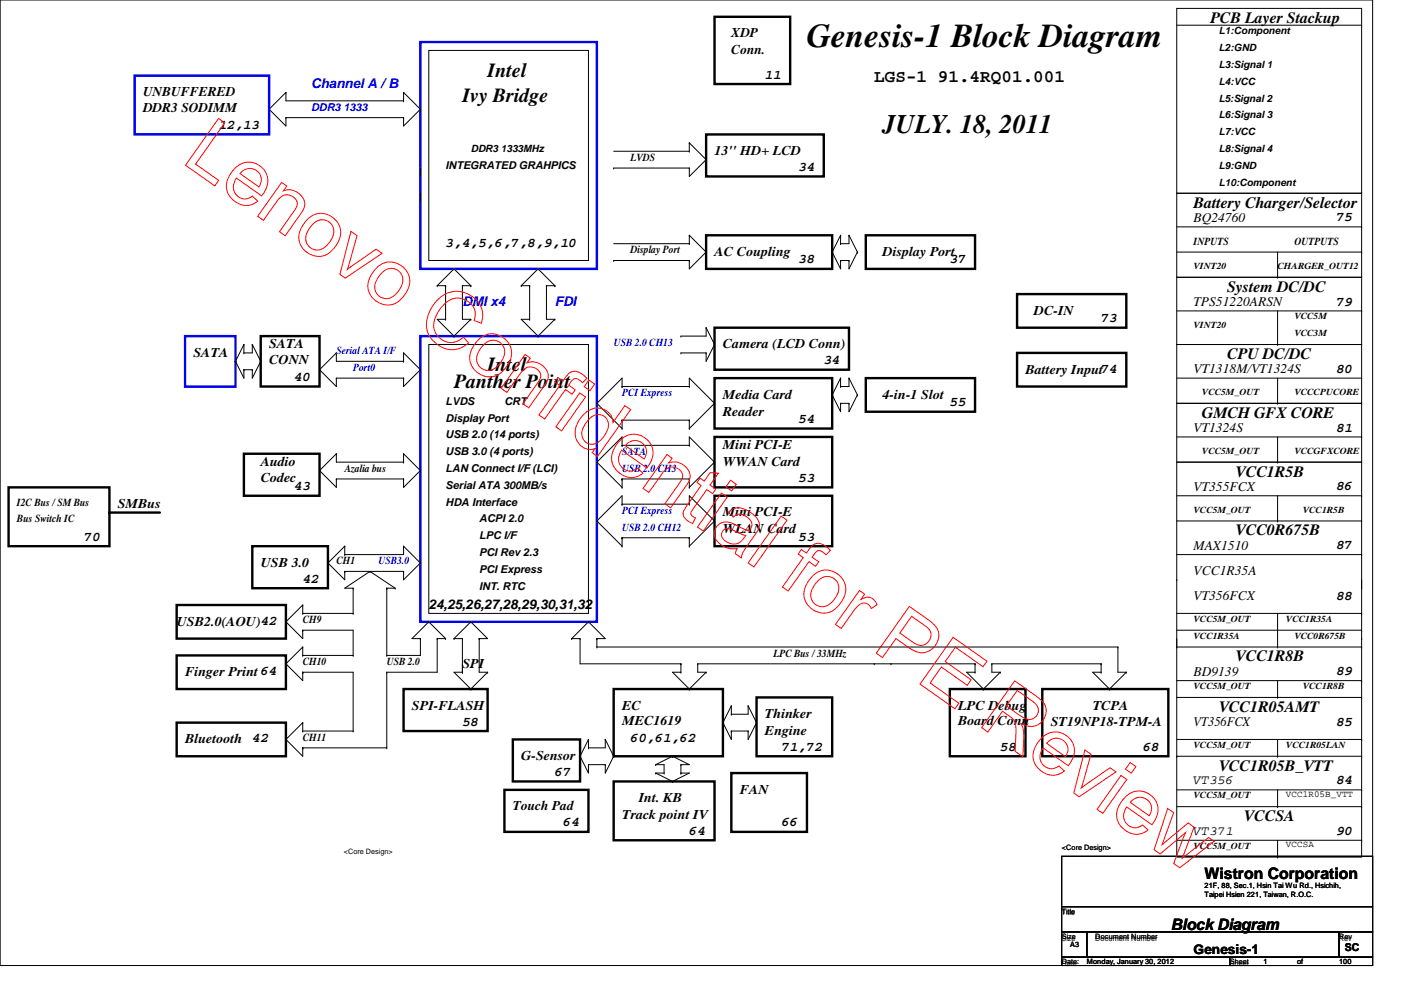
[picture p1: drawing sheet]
<svg xmlns="http://www.w3.org/2000/svg" width="297mm" height="210mm" viewBox="0 0 297 210" stroke-linecap="round" stroke-linejoin="round" font-family="sans-serif">
<defs><g id="words">
<text font-size="7.1" x="170.7" y="9.9">Genesis-1 Block Diagram</text>
<text font-size="5.7" x="186.7" y="28.2">JULY. 18, 2011</text>
<g font-size="4.2">
<text x="103.2" y="16.3">Intel</text>
<text x="97.8" y="21.6">Ivy Bridge</text>
<text x="96.1" y="82">Panther Point</text>
<text x="103.2" y="78.5">Intel</text>
</g>
<text font-size="3.7" x="185" y="17.4">LGS-1 91.4RQ01.001</text>
<g font-size="3.3">
<text x="256.1" y="4.8">PCB Layer Stackup</text>
<text x="252.5" y="43.9">Battery Charger/Selector</text>
<text x="259.6" y="61.7">System DC/DC</text>
<text x="259.6" y="75.9">CPU DC/DC</text>
<text x="254.3" y="88.4">GMCH GFX CORE</text>
<text x="261.4" y="100.8">VCC1R5B</text>
<text x="261.4" y="113.3">VCC0R675B</text>
<text x="261.4" y="140">VCC1R8B</text>
<text x="257.8" y="150.6">VCC1R05AMT</text>
<text x="257.8" y="163.1">VCC1R05B_VTT</text>
<text x="263.2" y="173.7">VCCSA</text>
<text x="254.8" y="186.1">Wistron Corporation</text>
<text x="247.7" y="196.7">Block Diagram</text>
</g>
<g font-size="2.8">
<text x="154.7" y="7.9">XDP</text>
<text x="154.7" y="11.5">Conn.</text>
<text x="161.8" y="16.6">11</text>
<text x="30.3" y="20.4">UNBUFFERED</text>
<text x="30.3" y="23.7">DDR3 SODIMM</text>
<text x="46.3" y="27.3">12,13</text>
<text x="151.2" y="32.8">13'' HD+ LCD</text>
<text x="168.9" y="36.2">34</text>
<text x="252.5" y="47">BQ24760</text>
<text x="282.7" y="46.9">75</text>
<text x="94.3" y="52.2">3,4,5,6,7,8,9,10</text>
<text x="151.2" y="54.1">AC Coupling</text>
<text x="168.9" y="55.8">38</text>
<text x="186.7" y="54.1">Display Port</text>
<text x="201" y="55.8">37</text>
<text x="252.5" y="64.8">TPS51220ARSN</text>
<text x="282.7" y="64.6">79</text>
<text x="218.7" y="66.6">DC-IN</text>
<text x="233" y="68.2">73</text>
<text x="40.9" y="75.5">SATA</text>
<text x="56.9" y="73.7">SATA</text>
<text x="56.9" y="77">CONN</text>
<text x="152.9" y="73.7">Camera (LCD Conn)</text>
<text x="174.3" y="77.1">34</text>
<text x="62.3" y="80.6">40</text>
<text x="217" y="79">Battery Input74</text>
<text x="252.5" y="79">VT1318M/VT1324S</text>
<text x="282.7" y="78.9">80</text>
<text x="152.9" y="87.9">Reader</text>
<text x="152.9" y="84.4">Media Card</text>
<text x="168.9" y="89.5">54</text>
<text x="186.7" y="84.4">4-in-1 Slot</text>
<text x="201" y="86">55</text>
<text x="152.9" y="95">Mini PCI-E</text>
<text x="252.5" y="91.4">VT1324S</text>
<text x="282.7" y="91.3">81</text>
<text x="55.2" y="98.6">Audio</text>
<text x="55.2" y="101.9">Codec</text>
<text x="152.9" y="98.6">WWAN Card</text>
<text x="168.9" y="102">53</text>
<text x="24.9" y="107.5">SMBus</text>
<text x="62.3" y="103.8">43</text>
<text x="252.5" y="103.9">VT355FCX</text>
<text x="282.7" y="103.8">86</text>
<text x="152.9" y="112.8">WLAN Card</text>
<text x="152.9" y="109.3">Mini PCI-E</text>
<text x="17.8" y="114.4">70</text>
<text x="55.2" y="119.9">USB 3.0</text>
<text x="168.9" y="114.4">53</text>
<text x="252.5" y="116.3">MAX1510</text>
<text x="282.7" y="116.2">87</text>
<text x="64" y="123.3">42</text>
<text x="252.5" y="121.7">VCC1R35A</text>
<text x="90.7" y="128.8">24,25,26,27,28,29,30,31,32</text>
<text x="252.5" y="127">VT356FCX</text>
<text x="282.7" y="126.9">88</text>
<text x="37.4" y="132.4">USB2.0(AOU)42</text>
<text x="39.2" y="143">Finger Print 64</text>
<text x="97.8" y="141.3">SPI</text>
<text x="252.5" y="143">BD9139</text>
<text x="282.7" y="142.9">89</text>
<text x="87.2" y="150.2">SPI-FLASH</text>
<text x="97.8" y="153.5">58</text>
<text x="131.6" y="150.2">EC</text>
<text x="131.6" y="153.5">MEC1619</text>
<text x="161.8" y="151.9">Thinker</text>
<text x="161.8" y="155.5">Engine</text>
<text x="202.7" y="150.2">LPC Debug</text>
<text x="202.7" y="153.5">Board Conn</text>
<text x="222.3" y="153.7">ST19NP18-TPM-A</text>
<text x="231.2" y="150.2">TCPA</text>
<text x="252.5" y="153.7">VT356FCX</text>
<text x="282.7" y="153.5">85</text>
<text x="39.2" y="157.3">Bluetooth</text>
<text x="53.4" y="157.1">42</text>
<text x="110.3" y="160.8">G-Sensor</text>
<text x="133.4" y="157.1">60,61,62</text>
<text x="165.4" y="158.9">71,72</text>
<text x="211.6" y="158.9">58</text>
<text x="241.8" y="158.9">68</text>
<text x="117.4" y="164.2">67</text>
<text x="156.5" y="167.9">FAN</text>
<text x="252.5" y="166">VT356</text>
<text x="282.7" y="166">84</text>
<text x="108.5" y="171.5">Touch Pad</text>
<text x="131.6" y="173.3">Track point IV</text>
<text x="135.2" y="169.7">Int. KB</text>
<text x="119.2" y="174.9">64</text>
<text x="145.8" y="176.7">64</text>
<text x="165.4" y="174.9">66</text>
<text x="252.5" y="176.7">VT371</text>
<text x="282.7" y="176.7">90</text>
<text x="252.5" y="201.8">Genesis-1</text>
</g>
<g font-size="2.8" fill="#00f">
<text x="65.8" y="18.6">Channel A / B</text>
<text x="97.8" y="64.8">DMI x4</text>
<text x="117.4" y="64.8">FDI</text>
</g>
<g font-size="2.3" fill="#00f">
<text x="65.8" y="23.4">DDR3 1333</text>
<text x="71.2" y="75">Serial ATA I/F</text>
<text x="129.8" y="73.2">USB 2.0 CH13</text>
<text x="74.7" y="78.5">Port0</text>
<text x="131.6" y="83.9">PCI Express</text>
<text x="131.6" y="96.3">SATA</text>
<text x="131.6" y="99.9">USB 2.0 CH3</text>
<text x="131.6" y="112.3">USB 2.0 CH12</text>
<text x="131.6" y="108.8">PCI Express</text>
<text x="80" y="119.4">USB3.0</text>
</g>
<g font-size="2.3">
<text x="94.3" y="35.9">INTEGRATED GRAHPICS</text>
<text x="133.4" y="34.1">LVDS</text>
<text x="133.4" y="53.6">Display Port</text>
<text x="252.5" y="51.9">INPUTS</text>
<text x="273.9" y="51.9">OUTPUTS</text>
<text x="94.3" y="85.6">LVDS</text>
<text x="94.3" y="89.2">Display Port</text>
<text x="106.7" y="85.6">CRT</text>
<text x="94.3" y="92.8">USB 2.0 (14 ports)</text>
<text x="72.9" y="99.9">Azalia bus</text>
<text x="94.3" y="99.9">LAN Connect I/F (LCI)</text>
<text x="94.3" y="96.3">USB 3.0 (4 ports)</text>
<text x="3.6" y="107">I2C Bus / SM Bus</text>
<text x="94.3" y="107">HDA Interface</text>
<text x="94.3" y="103.4">Serial ATA 300MB/s</text>
<text x="3.6" y="110.5">Bus Switch IC</text>
<text x="101.4" y="110.5">ACPI 2.0</text>
<text x="71.2" y="119.4">CH1</text>
<text x="101.4" y="114.1">LPC I/F</text>
<text x="101.4" y="117.6">PCI Rev 2.3</text>
<text x="101.4" y="124.8">INT. RTC</text>
<text x="101.4" y="121.2">PCI Express</text>
<text x="64" y="131.9">CH9</text>
<text x="64" y="140.8">CH10</text>
<text x="81.8" y="140.8">USB 2.0</text>
<text x="163.6" y="139">LPC Bus / 33MHz</text>
<text x="64" y="156.8">CH11</text>
<text x="284.5" y="201.3">SC</text>
</g>
<g font-size="2.1">
<text x="257.8" y="7.3">L1:Component</text>
<text x="257.8" y="10.8">L2:GND</text>
<text x="257.8" y="14.4">L3:Signal 1</text>
<text x="257.8" y="17.9">L4:VCC</text>
<text x="257.8" y="21.5">L5:Signal 2</text>
<text x="257.8" y="28.6">L7:VCC</text>
<text x="257.8" y="25.1">L6:Signal 3</text>
<text x="99.6" y="32.2">DDR3 1333MHz</text>
<text x="257.8" y="32.2">L8:Signal 4</text>
<text x="257.8" y="35.7">L9:GND</text>
<text x="257.8" y="39.3">L10:Component</text>
</g>
<g font-size="1.9">
<text x="252.5" y="56.9">VINT20</text>
<text x="270.3" y="56.9">CHARGER_OUT12</text>
<text x="252.5" y="69.3">VINT20</text>
<text x="273.9" y="71.1">VCC3M</text>
<text x="273.9" y="67.6">VCC5M</text>
<text x="254.3" y="83.6">VCC5M_OUT</text>
<text x="273.9" y="83.6">VCCCPUCORE</text>
<text x="254.3" y="96">VCC5M_OUT</text>
<text x="273.9" y="96">VCCGFXCORE</text>
<text x="252.5" y="108.5">VCC5M_OUT</text>
<text x="275.6" y="108.5">VCC1R5B</text>
<text x="252.5" y="131.6">VCC5M_OUT</text>
<text x="272.1" y="131.6">VCC1R35A</text>
<text x="252.5" y="135.1">VCC1R35A</text>
<text x="273.9" y="135.1">VCC0R675B</text>
<text x="252.5" y="145.8">VCC5M_OUT</text>
<text x="275.6" y="145.8">VCC1R8B</text>
<text x="252.5" y="158.2">VCC5M_OUT</text>
<text x="272.1" y="158.2">VCC1R05LAN</text>
<text x="252.5" y="168.9">VCC5M_OUT</text>
<text x="272.1" y="168.7">VCC1R05B_VTT</text>
<text x="252.5" y="179.6">VCC5M_OUT</text>
<text x="272.1" y="179.3">VCCSA</text>
</g>
<g font-size="1.6">
<text x="224.6" y="180">&lt;Core Design&gt;</text>
<text x="72.8" y="180.7">&lt;Core Design&gt;</text>
<text x="254.8" y="188">21F, 88, Sec.1, Hsin Tai Wu Rd., Hsichih,</text>
<text x="254.8" y="189.8">Taipei Hsien 221, Taiwan, R.O.C.</text>
<text x="224.6" y="193.7">Title</text>
<text x="224.6" y="193.3">Title</text>
<text x="224.6" y="199">Size</text>
<text x="224.6" y="198.6">Size</text>
<text x="224.6" y="204">Date:</text>
<text x="226.4" y="200.4">A3</text>
<text x="230" y="204">Monday, January 30, 2012</text>
<text x="231.7" y="199">Document Number</text>
<text x="231.7" y="198.6">Document Number</text>
<text x="260.2" y="204">Sheet</text>
<text x="267.3" y="204">1</text>
<text x="274.4" y="204">of</text>
<text x="283.3" y="199">Rev</text>
<text x="283.3" y="198.6">Rev</text>
<text x="283.3" y="204">100</text>
<text x="224.6" y="204.4">Date:</text>
<text x="260.1" y="204.4">Sheet</text>
</g>
</g></defs>
<g fill="none" stroke="#f00" stroke-width=".21">
<path d="M46.2 25.1l1.4 .9-6.2 8.7 4.9 3.5-.9 1.1-6.2-4.3zM49.8 35.5a4 4 0 0 1 5.7 .1 4 4 0 0 1 0 5.7l-.1 .2-5.4-3.8a2.62 2.62 0 0 0-.4 2.9 2.62 2.62 0 0 0 2.6 1.5l1.2-.6 1.1 1.1a4.1 4.1 0 0 1-6.6-3.2 5.7 5.7 0 0 1 1.9-3.9zM51.1 36.4a2.44 2.44 0 0 1 3.3-.2 2.44 2.44 0 0 1 .4 3.4l-4-2.9zM59.6 38.6l1.1 .8-.7 1a3.3 3.3 0 0 1 4.4 3.3l-.7 1.4-3.4 4.8-1.2-.9 3.1-4.3a2.05 2.05 0 0 0 0-3 2.05 2.05 0 0 0-2.9 .1l-3.6 4.8-1.2-.8zM65.1 46.3a4.1 4.1 0 0 1 5.7 0 4.1 4.1 0 0 1 .3 5.7 4.1 4.1 0 0 1-6 1.5 4.1 4.1 0 0 1-.8-6.2zM66.3 47.3a2.53 2.53 0 0 1 3.6-.1 2.53 2.53 0 0 1 .2 3.5 3.4 3.4 0 0 1-3.4 2.2 2.59 2.59 0 0 1-1.5-4.2zM74.3 49l1.2 .9-2 7.1 6.1-4.3 1.2 .9-7.8 5.3-1.1-.8zM79.7 56.6a4.1 4.1 0 0 1 5.7 0 4.1 4.1 0 0 1 .3 5.7 4.1 4.1 0 0 1-6 1.5 4.1 4.1 0 0 1-.8-6.2zM81 57.6a2.53 2.53 0 0 1 3.5-.1 2.53 2.53 0 0 1 .2 3.5 3.4 3.4 0 0 1-3.4 2.2 2.59 2.59 0 0 1-1.5-4.2zM92.5 63.6a5.5 5.5 0 0 1 5.8-1.7 5.5 5.5 0 0 1 3.8 4.8l-.3 1.7-1.5-.6a3.6 3.6 0 0 0-1.1-3.9 3.6 3.6 0 0 0-4.1-.4 6.7 6.7 0 0 0-3.3 6 3.7 3.7 0 0 0 6.2 1.8l1.1 1.3a5.2 5.2 0 0 1-7.8-.8 5.6 5.6 0 0 1 .1-6.8zM101.3 71.8a4.1 4.1 0 0 1 5.6 0 4.1 4.1 0 0 1 .3 5.7 4.1 4.1 0 0 1-6 1.5 4.1 4.1 0 0 1-.7-6.2zM102.5 72.8a2.53 2.53 0 0 1 3.5-.1 2.53 2.53 0 0 1 .2 3.5 3.4 3.4 0 0 1-3.3 2.2 2.59 2.59 0 0 1-1.5-4.2z"/>
<path d="M111.1 75l1.1 .8-.7 1a3.3 3.3 0 0 1 4.4 3.3l-.7 1.4-3.3 4.8-1.3-.9 3.1-4.3a2.05 2.05 0 0 0 0-3 2.05 2.05 0 0 0-2.9 .1l-3.6 4.8-1.2-.8zM118 79.9l1.1 .7 .5-.7a2.33 2.33 0 0 1 4-.4l.6 .6-1 .9a1.79 1.79 0 0 0-1.8-.8l-1.1 1.3 1.4 1-.7 .9-1.4-1-4.4 6.3-1.2-.9 4.4-6.2-1-.8zM122.7 83.1l1.2 .9-5.1 7.2-1.2-.9zM123.4 87.8a3.5 3.5 0 0 1 3.7-1.4 3.5 3.5 0 0 1 2.6 3l2.5-3.6 1.2 .9-7 9.9-1.1-.8 .6-.9a3.4 3.4 0 0 1-3.4-1 3.4 3.4 0 0 1-.7-3.5l.6-1.3zM124.6 80.4l1.2 .9-1 1.4-1.2-.9zM124.8 88.5a2.27 2.27 0 0 1 3.1-.3 2.27 2.27 0 0 1 .5 3.1 4.2 4.2 0 0 1-3 2.7 2.27 2.27 0 0 1-2.1-1.2 2.27 2.27 0 0 1 .1-2.3zM131.3 93.1a4 4 0 0 1 5.7 0 4 4 0 0 1 0 5.7l-.1 .2-5.4-3.7a2.62 2.62 0 0 0-.4 2.9 2.62 2.62 0 0 0 2.6 1.4l1.2-.5 1.1 1a4.1 4.1 0 0 1-6.6-3.1 5.7 5.7 0 0 1 1.9-3.9zM132.6 94a2.44 2.44 0 0 1 3.3-.2 2.44 2.44 0 0 1 .4 3.3l-4-2.8zM141.1 96.2l1.1 .7-.7 1.1a3.3 3.3 0 0 1 4.4 3.2l-.6 1.5-3.4 4.8-1.2-.9 3-4.4a2.05 2.05 0 0 0 0-2.9 2.05 2.05 0 0 0-2.9 .1l-3.5 4.8-1.3-.9zM148.1 101.2l.9 .6 1.3-1.8 1.7 .1-1.8 2.5 1.2 .9-.6 1-1.3-.9-2.9 4.2a.93 .93 0 0 0-.4 .9 .93 .93 0 0 0 .7 .8l.2 .1-.6 1.2a2.49 2.49 0 0 1-2-2.4l.6-1.1 3.2-4.6-.9-.6zM152.6 104.3l1.2 .9-5 7.2-1.2-.9zM153.1 112.2a1.6 1.6 0 0 1 2 0l2.7 1.1a2.7 2.7 0 0 1-2.6 1.8 2.7 2.7 0 0 1-2.5-1.8l.1-.7z"/>
<path d="M154.1 108.4a3.2 3.2 0 0 1 4.4-.2 3.5 3.5 0 0 1 2.1 3.1l-.4 1.2-1.6 2.3a6.9 6.9 0 0 0-1.8 3.3l-1.2-.9 .4-1.1a4.4 4.4 0 0 1-4.9-2.9 2.63 2.63 0 0 1 1.4-2.5 2.63 2.63 0 0 1 2.8 .2l3.1 1.5a1.75 1.75 0 0 0-.4-3 1.94 1.94 0 0 0-2.9 0zM154.6 101.6l1.2 .9-1 1.4-1.2-.9zM165.3 109.2l1.2 .9-7 9.9-1.2-.9zM169.5 116.3l1.1 .7 .5-.7a2.33 2.33 0 0 1 4.1-.3l.5 .5-.9 .9a1.79 1.79 0 0 0-1.9-.8l-1.1 1.3 1.4 1-.7 .9-1.3-1-4.4 6.3-1.3-.9 4.4-6.2-1-.8zM172 121.8a4.1 4.1 0 0 1 5.6 0 4.1 4.1 0 0 1 .3 5.6 4.1 4.1 0 0 1-6 1.6 4.1 4.1 0 0 1-.8-6.2zM173.2 122.8a2.53 2.53 0 0 1 3.5-.2 2.53 2.53 0 0 1 .2 3.6 3.4 3.4 0 0 1-3.3 2.2 2.59 2.59 0 0 1-1.5-4.2zM181.8 125l1.1 .7-.7 1.1a2.13 2.13 0 0 1 3.4 1.1l-1.3 .9a1.72 1.72 0 0 0-1.4-1.2 1.72 1.72 0 0 0-1.7 .9l-3.2 4.5-1.2-.9zM192.4 128.3l3.7 2.7a4.4 4.4 0 0 1 2.5 3.6 3.7 3.7 0 0 1-2.1 3.2 3.7 3.7 0 0 1-3.8-.5l-3.2-2.2-2.8 4-1.3-.9zM192.9 130.4l2.5 1.8a2.33 2.33 0 0 1 1.6 2.4 2.17 2.17 0 0 1-3.6 1.4l-3-2.1zM201.6 134.9l7.2 5-.8 1.2-5.9-4.2-2.1 3.1 5.5 3.8-.9 1.2-5.4-3.9-2.4 3.4 6.1 4.3-.9 1.2-7.4-5.2zM214.7 144.1l4.4 3.1a4.1 4.1 0 0 1 2.2 3.2 3.3 3.3 0 0 1-1.8 3 3.3 3.3 0 0 1-3.5-.3 5.5 5.5 0 0 1 .6 3.1l-.2 3.9-1.6-1.1 .1-4.6a2.79 2.79 0 0 0-1.3-2.8l-1.5-1.1-3.1 4.4-1.3-.9zM215.2 146.1l3.1 2.2a2.06 2.06 0 0 1 .6 3.5 2.19 2.19 0 0 1-2.8-.2l-3.2-2.2z"/>
<path d="M220.5 156.1a4 4 0 0 1 5.7 0 4 4 0 0 1-.1 5.7l-.1 .2-5.3-3.8a2.62 2.62 0 0 0-.5 3 2.62 2.62 0 0 0 2.7 1.4l1.1-.5 1.2 1a4.1 4.1 0 0 1-6.7-3.1 5.7 5.7 0 0 1 2-3.9zM221.7 157a2.44 2.44 0 0 1 3.4-.2 2.44 2.44 0 0 1 .3 3.3l-4-2.8zM229.5 158.7l1.3 .9-2 7.1 6.1-4.2 1.2 .8-7.8 5.3-1.1-.8zM237.2 164.1l1.2 .8-5.1 7.2-1.2-.8zM238.2 168.6a4 4 0 0 1 5.7 0 4 4 0 0 1-.1 5.7l-.1 .2-5.3-3.8a2.62 2.62 0 0 0-.5 3 2.62 2.62 0 0 0 2.7 1.4l1.1-.5 1.2 1a4.1 4.1 0 0 1-6.7-3.2 5.7 5.7 0 0 1 2-3.8zM239.1 161.4l1.2 .8-1 1.4-1.2-.9zM239.4 169.5a2.44 2.44 0 0 1 3.4-.2 2.44 2.44 0 0 1 .3 3.3l-4-2.8zM247 171.1l1.3 .9-2.4 6.7 5.5-4.6 1.2 .9-2.4 6.6 5.5-4.4 1.2 .8-7.3 5.6-1.3-.9 2.5-6.5-5.4 4.5-1.2-.9z"/>
</g>
<g fill="none" stroke="#000" stroke-width=".21">
<path d="M0 0h290.4v204.3h-290.4zM60.5 19.6h.1M60.5 19.6v1.7h24.9M60.5 19.6l-3.6 3.5M85.4 19.6h.1M85.4 19.6v1.7M85.4 19.6l3.5 3.5M90.7 10.7h33.8v44.4h-33.8zM249 1.8h39.1v39.1h-39.1zM249 5.3h39.1M288.1 5.3h.1M56.9 23.1h.1"/>
<path d="M56.9 23.1l3.6 3.6v-1.8M60.5 24.9h.1M60.5 24.9h24.9M85.4 24.9h.1M85.4 21.3h.1M88.9 23.1h.1M88.9 35.6h.1M88.9 23.1l-3.5 3.6v-1.8M88.9 35.6v1.7M129.8 35.6h.1M129.8 35.6h16M129.8 32h16"/>
<path d="M145.8 35.6h.1M145.8 30.2h.1M145.8 32h.1M145.8 30.2v1.8M145.8 30.2l3.6 3.6M149.4 33.8h.1M149.4 33.8l-3.6 3.5v-1.7M88.9 40.9h.1M88.9 40.9v1.8M129.8 55.1h.1M129.8 55.1h16M129.8 51.6h16"/>
<path d="M145.8 49.8h.1M145.8 51.6h.1M145.8 55.1h.1M145.8 49.8v1.8M145.8 49.8l3.6 3.5M149.4 53.3h.1M149.4 53.3l-3.6 3.6v-1.8M176.1 53.3h.1M176.1 53.3l1.7 3.6v-1.8M177.8 51.6h.1M177.8 55.1h.1M177.8 49.8h.1"/>
<path d="M177.8 55.1h1.8M177.8 49.8l-1.7 3.5M177.8 49.8v1.8M179.6 55.1h.1M179.6 49.8h.1M179.6 49.8v1.8h-1.8M179.6 49.8l1.8 3.5M181.4 53.3h.1M181.4 53.3l-1.8 3.6v-1.8M249 58.7h39.1v14.2h-39.1zM249 40.9h39.1v17.8h-39.1zM249 53.3h39.1"/>
<path d="M249 48h39.1M270.3 58.7h.1M270.3 53.3v5.4M288.1 53.3h.1M288.1 48h.1M49.8 76.5h.1M49.8 76.5l1.8 3.5v-1.8M51.6 74.7h.1M51.6 72.9h.1M51.6 78.2h.1M51.6 72.9l-1.8 3.6M51.6 72.9v1.8"/>
<path d="M51.6 78.2h1.8M53.4 72.9h.1M53.4 78.2h.1M53.4 72.9v1.8h-1.8M53.4 72.9l1.8 3.6M55.2 76.5h.1M55.2 76.5l-1.8 3.5v-1.8M67.6 78.2h.1M67.6 78.2l3.6 3.6v-1.8M71.2 74.7h.1M71.2 74.7v1.8h14.2M71.2 74.7l-3.6 3.5"/>
<path d="M85.4 74.7h.1M85.4 76.5h.1M85.4 74.7v1.8M85.4 74.7l3.5 3.5M88.9 78.2h.1M88.9 78.2l-3.5 3.6v-1.8M90.7 72.9h33.8v56.9h-33.8zM92.5 60.5h.1M92.5 60.5l3.6-3.6 3.5 3.6M92.5 60.5h1.8M94.3 67.6h.1M94.3 60.5h.1"/>
<path d="M94.3 67.6h-1.8l3.6 3.5M94.3 60.5v7.1M96.1 71.1h.1M97.8 60.5h.1M97.8 60.5v7.1h1.8M97.8 60.5h1.8M99.6 67.6h.1M99.6 60.5h.1M99.6 67.6l-3.5 3.5M110.3 60.5h.1M110.3 60.5l3.5-3.6 3.6 3.6M110.3 60.5h1.8"/>
<path d="M112.1 67.6h.1M112.1 60.5h.1M112.1 67.6h-1.8l3.5 3.5M112.1 60.5v7.1M113.8 71.1h.1M115.6 60.5h.1M115.6 60.5v7.1h1.8M115.6 60.5h1.8M117.4 67.6h.1M117.4 60.5h.1M117.4 67.6l-3.6 3.5M144.1 71.1h.1"/>
<path d="M144.1 74.7h.1M144.1 74.7h5.3M149.4 69.3h.1M149.4 74.7h.1M149.4 69.3l1.8 3.6M149.4 69.3v1.8h-5.3M151.2 72.9h.1M151.2 72.9l-1.8 3.6v-1.8M249 72.9h39.1v12.4h-39.1zM249 65.8h39.1M270.3 72.9h.1M270.3 65.8v7.1"/>
<path d="M288.1 65.8h.1M67.6 99.6h.1M67.6 99.6l3.6 3.5v-1.8M71.2 80h.1M71.2 96h.1M71.2 96l-3.6 3.6M71.2 80h14.2M71.2 96v1.8h14.2M85.4 80h.1M85.4 96h.1M85.4 97.8h.1M85.4 96v1.8"/>
<path d="M85.4 96l3.5 3.6M88.9 99.6h.1M88.9 99.6l-3.5 3.5v-1.8M126.3 97.8h.1M126.3 85.3h.1M126.3 97.8l5.3 5.3M126.3 85.3l5.3 5.4M131.6 94.2h.1M131.6 81.8h.1M131.6 88.9h.1M131.6 90.7h.1M131.6 94.2h14.2"/>
<path d="M131.6 94.2v-1.7l-5.3 5.3M131.6 81.8v-1.8l-5.3 5.3M131.6 88.9v1.8M131.6 81.8h14.2M131.6 88.9h14.2M145.8 94.2h.1M145.8 81.8h.1M145.8 88.9h.1M145.8 90.7h.1M145.8 81.8v-1.8l5.4 5.3M145.8 88.9v1.8M145.8 94.2v-1.7l5.4 5.3"/>
<path d="M151.2 97.8h.1M151.2 85.3h.1M151.2 97.8l-5.4 5.3M151.2 85.3l-5.4 5.4M176.1 83.6h.1M176.1 83.6l1.7 3.5v-1.8M177.8 81.8h.1M177.8 85.3h.1M177.8 80h.1M177.8 80v1.8M177.8 80l-1.7 3.6M177.8 85.3h1.8"/>
<path d="M179.6 85.3h.1M179.6 80h.1M179.6 80v1.8h-1.8M179.6 80l1.8 3.6M181.4 83.6h.1M181.4 83.6l-1.8 3.5v-1.8M249 97.8h39.1v12.4h-39.1zM249 85.3h39.1v12.5h-39.1zM249 80h39.1M249 92.5h39.1M270.3 85.3h.1M270.3 97.8h.1"/>
<path d="M270.3 80v5.3M270.3 92.5v5.3M288.1 80h.1M288.1 92.5h.1M69.4 119.1h.1M69.4 119.1l3.5 3.6v-1.8M71.2 101.3h.1M71.2 101.3h14.2M72.9 117.3h.1M72.9 115.6h.1M72.9 115.6v1.7M72.9 115.6l-3.5 3.5"/>
<path d="M85.4 115.6h.1M85.4 101.3h.1M85.4 115.6v1.7h-12.5M85.4 115.6l3.5 3.5M88.9 119.1h.1M88.9 119.1l-3.5 3.6v-1.8M126.3 110.2h.1M126.3 110.2l5.3 5.4M131.6 101.3h.1M131.6 103.1h.1M131.6 106.7h.1M131.6 113.8h.1"/>
<path d="M131.6 115.6h.1M131.6 101.3v1.8M131.6 106.7v-1.8l-5.3 5.3M131.6 113.8v1.8M131.6 101.3h14.2M131.6 106.7h14.2M131.6 113.8h14.2M145.8 101.3h.1M145.8 103.1h.1M145.8 106.7h.1M145.8 113.8h.1M145.8 115.6h.1"/>
<path d="M145.8 101.3v1.8M145.8 106.7v-1.8l5.4 5.3M145.8 113.8v1.8M151.2 110.2h.1M151.2 110.2l-5.4 5.4M249 104.9h39.1M249 117.3h39.1M249 110.2v49.8M270.3 110.2h.1M270.3 104.9v5.3M288.1 104.9h.1M288.1 117.3h.1"/>
<path d="M288.1 110.2v49.8M60.5 131.6h.1M60.5 131.6l3.5 3.5v-1.8M64 138.7h.1M64 136.9h.1M64 128h.1M64 133.3h.1M64 129.8h.1M64 138.7h10.7M64 128v1.8M64 136.9v1.8M64 136.9l-3.5 3.6"/>
<path d="M64 133.3h10.7v5.4M64 128l-3.5 3.6M64 129.8h10.7M72.9 120.9h.1M72.9 120.9h12.5M74.7 138.7h.1M74.7 129.8h.1M74.7 124.5h.1M74.7 124.5v5.3M78.3 120.9h.1M78.3 120.9l5.3 3.6M78.3 120.9l-5.4 3.6h1.8"/>
<path d="M81.8 138.7h.1M81.8 124.5h.1M81.8 124.5v14.2M81.8 124.5h1.8M83.6 124.5h.1M85.4 120.9h.1M88.9 135.1h.1M88.9 135.1v3.6h-7.1M90.7 131.6h.1M90.7 131.6l-3.5 3.5h1.7M90.7 131.6l3.6 3.5M92.5 135.1h.1"/>
<path d="M92.5 135.1h1.8M92.5 135.1v7.1h-10.7M94.3 135.1h.1M96.1 135.1h.1M96.1 135.1h1.7M97.8 135.1h.1M97.8 135.1v7.1M99.6 131.6h.1M99.6 131.6l3.6 3.5h-1.8M99.6 131.6l-3.5 3.5M101.4 135.1h.1M101.4 135.1v7.1h1.8"/>
<path d="M120.9 135.1h.1M120.9 135.1h1.8M122.7 135.1h.1M122.7 135.1v5.4h21.4M124.5 131.6h.1M124.5 131.6l3.6 3.5h-1.8M124.5 131.6l-3.6 3.5M126.3 135.1h.1M126.3 136.9h.1M126.3 135.1v1.8M126.3 136.9h110.2M236.5 136.9h.1"/>
<path d="M236.5 136.9v5.3h1.8M249 136.9h.1M249 122.7h.1M249 136.9h39.1M249 133.3h39.1M249 129.8h39.1M270.3 136.9h.1M270.3 129.8v7.1M288.1 136.9h.1M288.1 135.1h.1M288.1 133.3h.1M288.1 124.5h.1"/>
<path d="M288.1 129.8h.1M60.5 156.5h.1M60.5 140.5h.1M60.5 140.5l3.5 3.5v-1.8M60.5 156.5l3.5 3.5v-1.8M64 154.7h.1M64 158.2h.1M64 152.9h.1M64 142.2h.1M64 142.2h10.7v12.5M64 158.2h17.8M64 154.7h10.7"/>
<path d="M64 152.9l-3.5 3.6M64 152.9v1.8M74.7 154.7h.1M81.8 142.2h.1M81.8 158.2h.1M81.8 142.2v16M97.8 142.2h.1M97.8 142.2h-1.7l3.5 3.6M99.6 145.8h.1M103.2 142.2h.1M103.2 142.2l-3.6 3.6M124.5 156.5h.1"/>
<path d="M124.5 158.2h.1M124.5 156.5l-1.8 3.5M124.5 156.5v1.7M128.1 156.5h.1M128.1 156.5v1.7h-3.6M128.1 156.5l1.7 3.5M144.1 140.5h.1M144.1 142.2h.1M144.1 142.2h-1.8l3.5 3.6M144.1 140.5v1.7M145.8 145.8h.1M147.6 140.5h.1"/>
<path d="M147.6 140.5h58.7M147.6 140.5v1.7h1.8M149.4 142.2h.1M149.4 142.2l-3.6 3.6M152.9 152.9h.1M152.9 152.9l1.8 3.6v-1.8M154.7 149.4h.1M154.7 154.7h.1M154.7 151.1h.1M154.7 154.7h3.6M154.7 149.4l-1.8 3.5M154.7 149.4v1.7"/>
<path d="M158.3 154.7h.1M158.3 149.4h.1M158.3 149.4v1.7h-3.6M158.3 149.4l1.8 3.5M160.1 152.9h.1M160.1 152.9l-1.8 3.6v-1.8M185 140.5h.1M188.5 140.5h.1M206.3 140.5h.1M206.3 142.2h.1M206.3 142.2h-1.8l3.6 3.6M206.3 140.5v1.7"/>
<path d="M208.1 145.8h.1M209.8 140.5h.1M209.8 140.5h23.2M209.8 140.5v1.7h1.8M211.6 142.2h.1M211.6 142.2l-3.5 3.6M233 140.5h.1M233 142.2h.1M233 142.2h-1.8l3.5 3.6M233 140.5v1.7M234.7 145.8h.1M238.3 142.2h.1"/>
<path d="M238.3 142.2l-3.6 3.6M249 156.5h39.1M249 147.6h39.1M249 144h39.1M270.3 147.6h.1M270.3 144v3.6M270.3 156.5v3.5M288.1 156.5h.1M288.1 147.6h.1M288.1 144h.1M122.7 160h.1M122.7 160l1.8 3.6v-1.8"/>
<path d="M124.5 161.8h.1M124.5 161.8h3.6M128.1 161.8h.1M129.8 160h.1M129.8 160l-1.7 3.6v-1.8M138.7 163.6h.1M138.7 161.8h.1M138.7 161.8h1.8v1.8M138.7 163.6l3.6 1.8M138.7 163.6h1.8M140.5 163.6h.1M142.3 160h.1"/>
<path d="M142.3 165.4h.1M142.3 160l3.5 1.8h-1.7M142.3 160l-3.6 1.8M144.1 163.6h.1M144.1 161.8h.1M144.1 161.8v1.8M144.1 163.6h1.7l-3.5 1.8M249 160h39.1v21.4h-39.1zM249 160h.1M249 177.8h39.1M249 170.7h39.1M249 167.1h39.1"/>
<path d="M270.3 160h.1M270.3 170.7h.1M270.3 167.1v3.6M270.3 177.8v3.6M288.1 177.8h.1M288.1 170.7h.1M288.1 167.1h.1M288.1 160h.1M224.6 181.2h65.8v10.7h-65.8zM224.6 191.9h65.8v5.3h-65.8zM224.6 197.2h5.4v5.3h-5.4zM230 197.2h53.3v5.3h-53.3z"/>
<path d="M270.3 181.4h.1M283.3 197.2h7.1v5.3h-7.1zM224.6 202.5h35.6v1.8h-35.6zM260.2 202.5h30.2v1.8h-30.2z"/>
</g>
<path d="M28.5 16h28.4v12.4h-28.4zM88.9 8.9h37.4v48h-37.4zM39.2 71.1h10.6v10.7h-10.6zM88.9 71.1h37.4v60.5h-37.4z" fill="none" stroke="#00f" stroke-width=".51"/>
<g fill="none" stroke="#000" stroke-width=".51">
<path d="M151.2 3.6h16v14.2h-16zM149.4 28.4h24.9v8.9h-24.9zM149.4 49.8h26.7v7.1h-26.7zM183.2 49.8h23.1v7.1h-23.1zM55.2 71.1h12.4v10.7h-12.4zM151.2 69.3h28.4v8.9h-28.4zM215.2 62.2h23.1v7.1h-23.1zM215.2 74.7h23.1v7.1h-23.1zM51.6 96h16v8.9h-16zM151.2 92.5h24.9v10.6h-24.9zM151.2 80h24.9v10.7h-24.9zM183.2 80h23.1v7.1h-23.1z"/>
<path d="M1.8 103.1h21.4v12.5h-21.4zM23.2 108.5h10.6M53.4 115.6h16v8.9h-16zM151.2 104.9h24.9v10.7h-24.9zM37.4 138.7h23.1v7.1h-23.1zM37.4 128h23.1v7.1h-23.1zM37.4 152.9h23.1v7.1h-23.1zM85.4 145.8h17.8v8.9h-17.8zM108.5 156.5h14.2v8.9h-14.2zM129.8 145.8h23.1v14.2h-23.1zM160.1 147.6h16v12.4h-16zM201 145.8h16v14.2h-16z"/>
<path d="M220.5 145.8h26.7v14.2h-26.7zM106.7 167.1h17.8v8.9h-17.8zM129.8 165.4h21.4v12.4h-21.4zM154.7 163.6h16v12.4h-16z"/>
</g>
<circle cx="23.2" cy="108.5" r=".25" fill="#000"/>
<use href="#words"/>
</svg>
